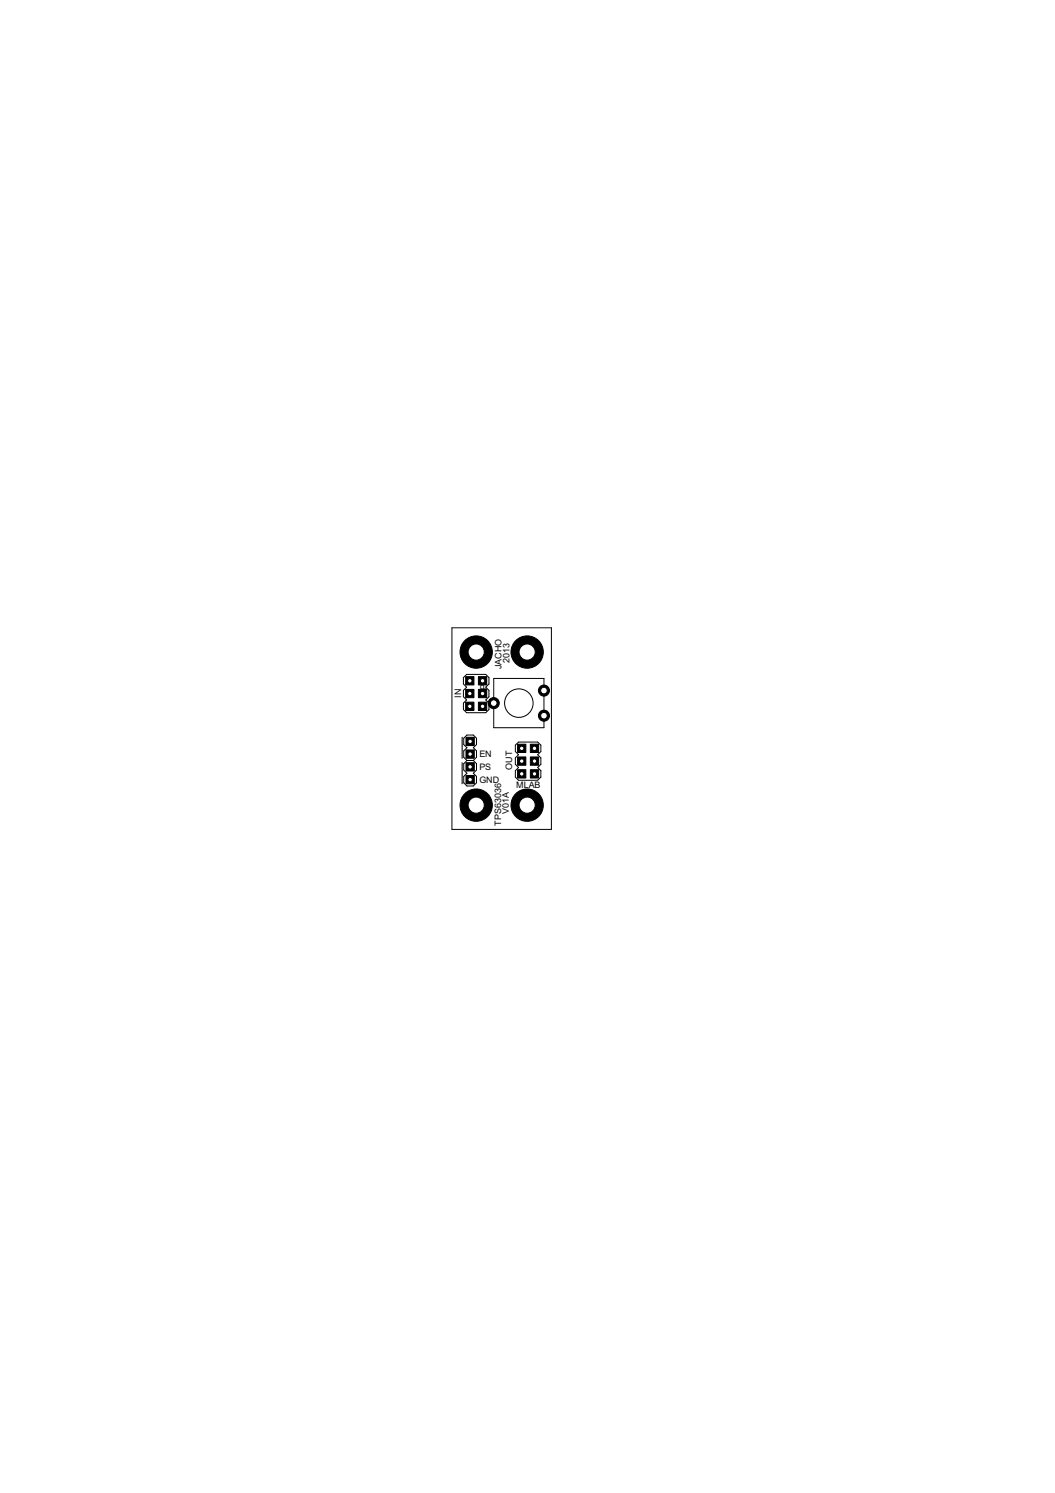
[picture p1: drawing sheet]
<svg xmlns="http://www.w3.org/2000/svg" width="210mm" height="297mm" viewBox="0 0 210 297" stroke-linecap="round" stroke-linejoin="round" font-family="sans-serif">
<defs><g id="words">
<g font-size="2">
<text x="101.4" y="131.9" transform="rotate(-90 101.4 131.9)">2013</text>
<text x="96.9" y="137.3" transform="rotate(-90 96.9 137.3)">P2</text>
<text x="99.7" y="133.1" transform="rotate(-90 99.7 133.1)">JACHO</text>
<text x="91.8" y="138.8" transform="rotate(-90 91.8 138.8)">IN</text>
<text x="95.4" y="150.7">EN</text>
<text x="95.4" y="155.7">GND</text>
<text x="95.4" y="153.2">PS</text>
<text x="101.9" y="153.1" transform="rotate(-90 101.9 153.1)">OUT</text>
<text x="101.3" y="162" transform="rotate(-90 101.3 162)">V01A</text>
<text x="102.7" y="156.8">MLAB</text>
<text x="99.7" y="164.3" transform="rotate(-90 99.7 164.3)">TPS63036</text>
</g>
</g></defs>
<path d="M91.9 146.7v4.2M91.9 151.7v4.2" fill="none" stroke="#000" stroke-width=".21"/>
<g fill="none" stroke="#000" stroke-width=".2">
<path d="M92.8 134.2h3.8l.7 .6v1.3l-.7 .6 .7 .7v1.2l-.7 .7 .7 .6v1.3l-.7 .6h-3.8l-.6-.6v-1.3l.6-.6-.6-.7v-1.2l.6-.7-.6-.6v-1.3zM98.2 135h10v9.8h-10zM92.9 151.3l-.6-.6v-1.3l.6-.6-.6-.7v-1.2l.6-.7h1.3l.6 .7v1.2l-.6 .7 .6 .6v1.3l-.6 .6M92.9 151.3l-.6 .6v1.3l.6 .6-.6 .7v1.2l.6 .7h1.3l.6-.7v-1.2l-.6-.7 .6-.6v-1.3l-.6-.6M92.9 151.3h1.3M102.5 148.3l.7-.7h3.8l.6 .7v1.2l-.6 .7 .6 .6v1.3l-.6 .6 .6 .6v1.3l-.6 .6h-3.8l-.7-.6v-1.3l.7-.6-.7-.6v-1.3l.7-.6-.7-.7z"/>
<circle cx="103.2" cy="139.9" r="2.84"/>
</g>
<path d="M93.3 154.9h.5v.5h-.5zM93.3 149.8h.5v.5h-.5zM105.5 153.1h1.7v1.7h-1.7z" fill="#000" stroke="#000" stroke-width=".2"/>
<circle cx="106.3" cy="154" r=".44" fill="#fff" stroke="#000" stroke-width=".2"/>
<path d="M105.5 150.6h1.7v1.7h-1.7z" fill="#000" stroke="#000" stroke-width=".2"/>
<circle cx="106.3" cy="151.4" r=".44" fill="#fff" stroke="#000" stroke-width=".2"/>
<path d="M105.5 148.1h1.7v1.6h-1.7z" fill="#000" stroke="#000" stroke-width=".2"/>
<circle cx="106.3" cy="148.9" r=".44" fill="#fff" stroke="#000" stroke-width=".2"/>
<path d="M103 153.1h1.6v1.7h-1.6z" fill="#000" stroke="#000" stroke-width=".2"/>
<circle cx="103.8" cy="154" r=".44" fill="#fff" stroke="#000" stroke-width=".2"/>
<path d="M103 150.6h1.6v1.7h-1.6z" fill="#000" stroke="#000" stroke-width=".2"/>
<circle cx="103.8" cy="151.4" r=".44" fill="#fff" stroke="#000" stroke-width=".2"/>
<path d="M103 148.1h1.6v1.6h-1.6z" fill="#000" stroke="#000" stroke-width=".2"/>
<circle cx="103.8" cy="148.9" r=".44" fill="#fff" stroke="#000" stroke-width=".2"/>
<path d="M92.7 151.7h1.7v1.7h-1.7z" fill="#000" stroke="#000" stroke-width=".2"/>
<circle cx="93.5" cy="152.6" r=".44" fill="#fff" stroke="#000" stroke-width=".2"/>
<path d="M92.7 154.3h1.7v1.6h-1.7z" fill="#000" stroke="#000" stroke-width=".2"/>
<circle cx="93.5" cy="155.1" r=".44" fill="#fff" stroke="#000" stroke-width=".2"/>
<path d="M95.2 139.7h1.6v1.7h-1.6z" fill="#000" stroke="#000" stroke-width=".2"/>
<circle cx="96" cy="140.5" r=".44" fill="#fff" stroke="#000" stroke-width=".2"/>
<path d="M95.2 137.2h1.6v1.6h-1.6z" fill="#000" stroke="#000" stroke-width=".2"/>
<circle cx="96" cy="138" r=".44" fill="#fff" stroke="#000" stroke-width=".2"/>
<path d="M95.2 134.6h1.6v1.7h-1.6z" fill="#000" stroke="#000" stroke-width=".2"/>
<circle cx="96" cy="135.4" r=".44" fill="#fff" stroke="#000" stroke-width=".2"/>
<path d="M92.6 139.7h1.7v1.7h-1.7z" fill="#000" stroke="#000" stroke-width=".2"/>
<circle cx="93.5" cy="140.5" r=".44" fill="#fff" stroke="#000" stroke-width=".2"/>
<path d="M92.6 137.2h1.7v1.6h-1.7z" fill="#000" stroke="#000" stroke-width=".2"/>
<circle cx="93.5" cy="138" r=".44" fill="#fff" stroke="#000" stroke-width=".2"/>
<path d="M92.6 134.6h1.7v1.7h-1.7z" fill="#000" stroke="#000" stroke-width=".2"/>
<circle cx="93.5" cy="135.4" r=".44" fill="#fff" stroke="#000" stroke-width=".2"/>
<circle cx="94.7" cy="129.7" r="3.2" fill="#000" stroke="#000" stroke-width=".2"/>
<circle cx="94.7" cy="129.7" r="1.61" fill="#fff" stroke="#000" stroke-width=".2"/>
<circle cx="104.9" cy="160.2" r="3.2" fill="#000" stroke="#000" stroke-width=".2"/>
<circle cx="104.9" cy="160.2" r="1.61" fill="#fff" stroke="#000" stroke-width=".2"/>
<circle cx="104.9" cy="129.7" r="3.2" fill="#000" stroke="#000" stroke-width=".2"/>
<circle cx="104.9" cy="129.7" r="1.61" fill="#fff" stroke="#000" stroke-width=".2"/>
<circle cx="94.7" cy="160.2" r="3.2" fill="#000" stroke="#000" stroke-width=".2"/>
<circle cx="94.7" cy="160.2" r="1.61" fill="#fff" stroke="#000" stroke-width=".2"/>
<circle cx="108.2" cy="142.4" r="1.1" fill="#000" stroke="#000" stroke-width=".2"/>
<circle cx="108.2" cy="142.4" r=".66" fill="#fff" stroke="#000" stroke-width=".2"/>
<circle cx="98.2" cy="139.9" r="1.1" fill="#000" stroke="#000" stroke-width=".2"/>
<circle cx="98.2" cy="139.9" r=".66" fill="#fff" stroke="#000" stroke-width=".2"/>
<circle cx="108.2" cy="137.4" r="1.1" fill="#000" stroke="#000" stroke-width=".2"/>
<circle cx="108.2" cy="137.4" r=".66" fill="#fff" stroke="#000" stroke-width=".2"/>
<path d="M92.7 146.7h1.7v1.6h-1.7z" fill="#000" stroke="#000" stroke-width=".2"/>
<circle cx="93.5" cy="147.5" r=".44" fill="#fff" stroke="#000" stroke-width=".2"/>
<path d="M92.7 149.2h1.7v1.7h-1.7z" fill="#000" stroke="#000" stroke-width=".2"/>
<circle cx="93.5" cy="150" r=".44" fill="#fff" stroke="#000" stroke-width=".2"/>
<path d="M89.9 124.9h19.8v40.1h-19.8z" fill="none" stroke="#000" stroke-width=".2"/>
<use href="#words"/>
</svg>
